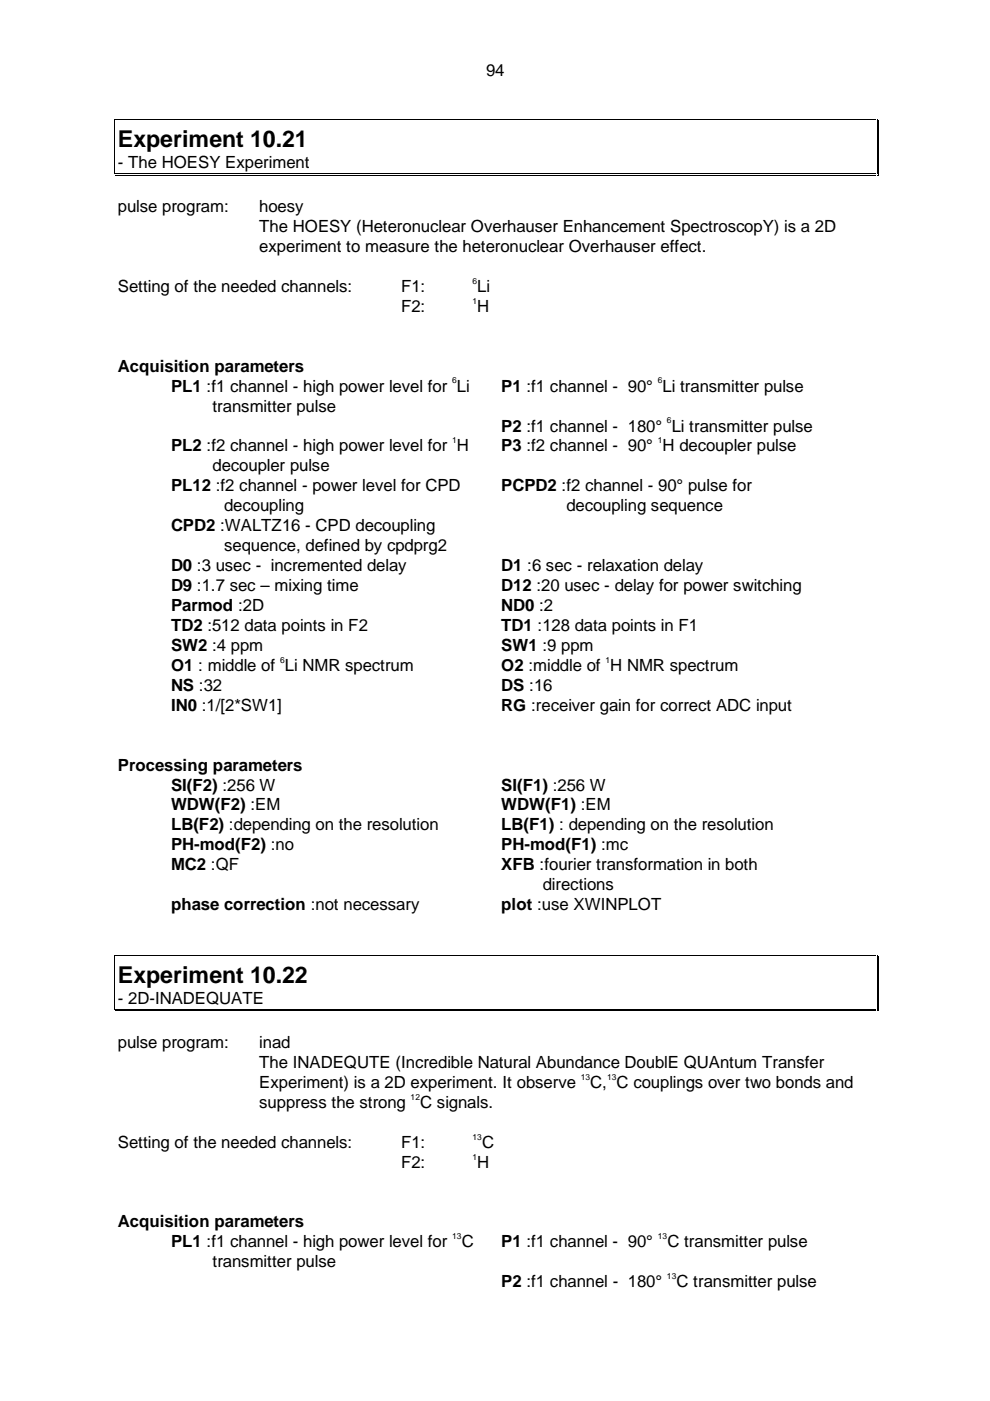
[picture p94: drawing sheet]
<svg xmlns="http://www.w3.org/2000/svg" width="210mm" height="297mm" viewBox="0 0 210 297" stroke-linecap="round" stroke-linejoin="round" font-family="sans-serif">
<defs><g id="words">
<g font-size="4.9">
<text x="25" y="31.1">Experiment 10.21</text>
<text x="25" y="208.3">Experiment 10.22</text>
</g>
<g font-size="3.6">
<text x="103.1" y="16.1">94</text>
<text x="25" y="35.7">- The HOESY Experiment</text>
<text x="25" y="45">pulse program:</text>
<text x="55" y="45">hoesy</text>
<text x="55" y="49.2">The HOESY (Heteronuclear Overhauser Enhancement SpectroscopY) is a 2D</text>
<text x="55" y="53.5">experiment to measure the heteronuclear Overhauser effect.</text>
<text x="25" y="61.9">Setting of the needed channels:</text>
<text x="85" y="61.9">F1:</text>
<text x="101.2" y="61.9">Li</text>
<text x="85" y="66.2">F2:</text>
<text x="101.2" y="66.2">H</text>
<text x="25" y="78.8">Acquisition parameters</text>
<text x="36.3" y="83">PL1 :f1 channel - high power level for Li</text>
<text x="106.3" y="83">P1 :f1 channel - 90° Li transmitter pulse</text>
<text x="45.1" y="87.3">transmitter pulse</text>
<text x="36.3" y="95.7">PL2 :f2 channel - high power level for H</text>
<text x="106.3" y="95.7">P3 :f2 channel - 90° H decoupler pulse</text>
<text x="106.3" y="91.5">P2 :f1 channel - 180° Li transmitter pulse</text>
<text x="45.1" y="100">decoupler pulse</text>
<text x="36.3" y="104.2">PL12 :f2 channel - power level for CPD</text>
<text x="106.3" y="104.2">PCPD2 :f2 channel - 90° pulse for</text>
<text x="36.3" y="112.7">CPD2 :WALTZ16 - CPD decoupling</text>
<text x="47.5" y="108.4">decoupling</text>
<text x="120.1" y="108.4">decoupling sequence</text>
<text x="47.5" y="116.9">sequence, defined by cpdprg2</text>
<text x="36.3" y="121.1">D0 :3 usec - incremented delay</text>
<text x="36.3" y="125.4">D9 :1.7 sec – mixing time</text>
<text x="106.3" y="125.4">D12 :20 usec - delay for power switching</text>
<text x="106.3" y="121.1">D1 :6 sec - relaxation delay</text>
<text x="36.3" y="129.6">Parmod :2D</text>
<text x="106.3" y="129.6">ND0 :2</text>
<text x="36.3" y="133.8">TD2 :512 data points in F2</text>
<text x="106.3" y="133.8">TD1 :128 data points in F1</text>
<text x="36.3" y="138.1">SW2 :4 ppm</text>
<text x="36.3" y="142.3">O1 : middle of Li NMR spectrum</text>
<text x="106.3" y="138.1">SW1 :9 ppm</text>
<text x="106.3" y="142.3">O2 :middle of H NMR spectrum</text>
<text x="36.3" y="146.5">NS :32</text>
<text x="106.3" y="146.5">DS :16</text>
<text x="36.3" y="150.8">IN0 :1/[2*SW1]</text>
<text x="106.3" y="150.8">RG :receiver gain for correct ADC input</text>
<text x="25" y="163.4">Processing parameters</text>
<text x="36.3" y="167.6">SI(F2) :256 W</text>
<text x="106.3" y="167.6">SI(F1) :256 W</text>
<text x="36.3" y="171.8">WDW(F2) :EM</text>
<text x="106.3" y="171.8">WDW(F1) :EM</text>
<text x="36.3" y="176.1">LB(F2) :depending on the resolution</text>
<text x="106.3" y="176.1">LB(F1) : depending on the resolution</text>
<text x="36.3" y="184.5">MC2 :QF</text>
<text x="36.3" y="180.3">PH-mod(F2) :no</text>
<text x="106.3" y="184.5">XFB :fourier transformation in both</text>
<text x="106.3" y="180.3">PH-mod(F1) :mc</text>
<text x="115.1" y="188.8">directions</text>
<text x="36.3" y="193">phase correction :not necessary</text>
<text x="106.3" y="193">plot :use XWINPLOT</text>
<text x="25" y="212.9">- 2D-INADEQUATE</text>
<text x="25" y="222.2">pulse program:</text>
<text x="55" y="222.2">inad</text>
<text x="55" y="226.4">The INADEQUTE (Incredible Natural Abundance DoublE QUAntum Transfer</text>
<text x="55" y="230.7">Experiment) is a 2D experiment. It observe</text>
<text x="125.2" y="230.7">C, C couplings over two bonds and</text>
<text x="55" y="234.9">suppress the strong</text>
<text x="89.1" y="234.9">C signals.</text>
<text x="25" y="243.4">Setting of the needed channels:</text>
<text x="85" y="243.4">F1:</text>
<text x="102.2" y="243.4">C</text>
<text x="85" y="247.6">F2:</text>
<text x="101.2" y="247.6">H</text>
<text x="25" y="260.2">Acquisition parameters</text>
<text x="36.3" y="264.5">PL1 :f1 channel - high power level for</text>
<text x="45.1" y="268.7">transmitter pulse</text>
<text x="97.9" y="264.5">C</text>
<text x="106.3" y="264.5">P1 :f1 channel - 90°</text>
<text x="141.5" y="264.5">C transmitter pulse</text>
<text x="106.3" y="272.9">P2 :f1 channel - 180°</text>
<text x="143.4" y="272.9">C transmitter pulse</text>
</g>
<g font-size="1.8">
<text x="100.2" y="60.2">6</text>
<text x="100.2" y="64.4">1</text>
<text x="95.9" y="81.2">6</text>
<text x="139.5" y="81.2">6</text>
<text x="141.4" y="89.7">6</text>
<text x="95.9" y="93.9">1</text>
<text x="139.5" y="93.9">1</text>
<text x="59.4" y="140.5">6</text>
<text x="128.4" y="140.5">1</text>
<text x="87.1" y="233.1">12</text>
<text x="123.1" y="228.9">13</text>
<text x="128.7" y="228.9">13</text>
<text x="100.2" y="241.6">13</text>
<text x="100.2" y="245.8">1</text>
<text x="95.9" y="262.7">13</text>
<text x="139.5" y="262.7">13</text>
<text x="141.4" y="271.2">13</text>
</g>
</g></defs>
<path d="M24.2 25.3h.2v.1h-.2zM24.2 36.8h.2v.2h-.2zM185.9 25.3h.1v.1h-.1zM185.9 37h.4v.2h-.4zM185.9 36.8h.1v.2h-.1zM186.1 36.8h.2v.4h-.2zM24.2 202.5h.2v.2h-.2zM24.2 214h.2v.2h-.2zM185.9 202.5h.1v.2h-.1zM185.9 214.3h.4v.1h-.4zM185.9 214h.1v.2h-.1zM186.1 214h.2v.4h-.2z" fill="#000"/>
<g fill="none" stroke="#000" stroke-width=".21">
<path d="M24.3 25.5v6.6M24.3 32.2v4.5M24.5 25.4h161.3M24.5 36.9h161.3M24.5 37.1h161.3M185.9 25.5v6.6M185.9 32.2v4.5M186.2 25.5v6.6M186.2 32.2v4.5M24.3 202.7v6.6M24.3 209.4v4.5M24.5 202.6h161.3"/>
<path d="M24.5 214.1h161.3M24.5 214.3h161.3M185.9 202.7v6.6M185.9 209.4v4.5M186.2 202.7v6.6M186.2 209.4v4.5"/>
</g>
<use href="#words"/>
</svg>
